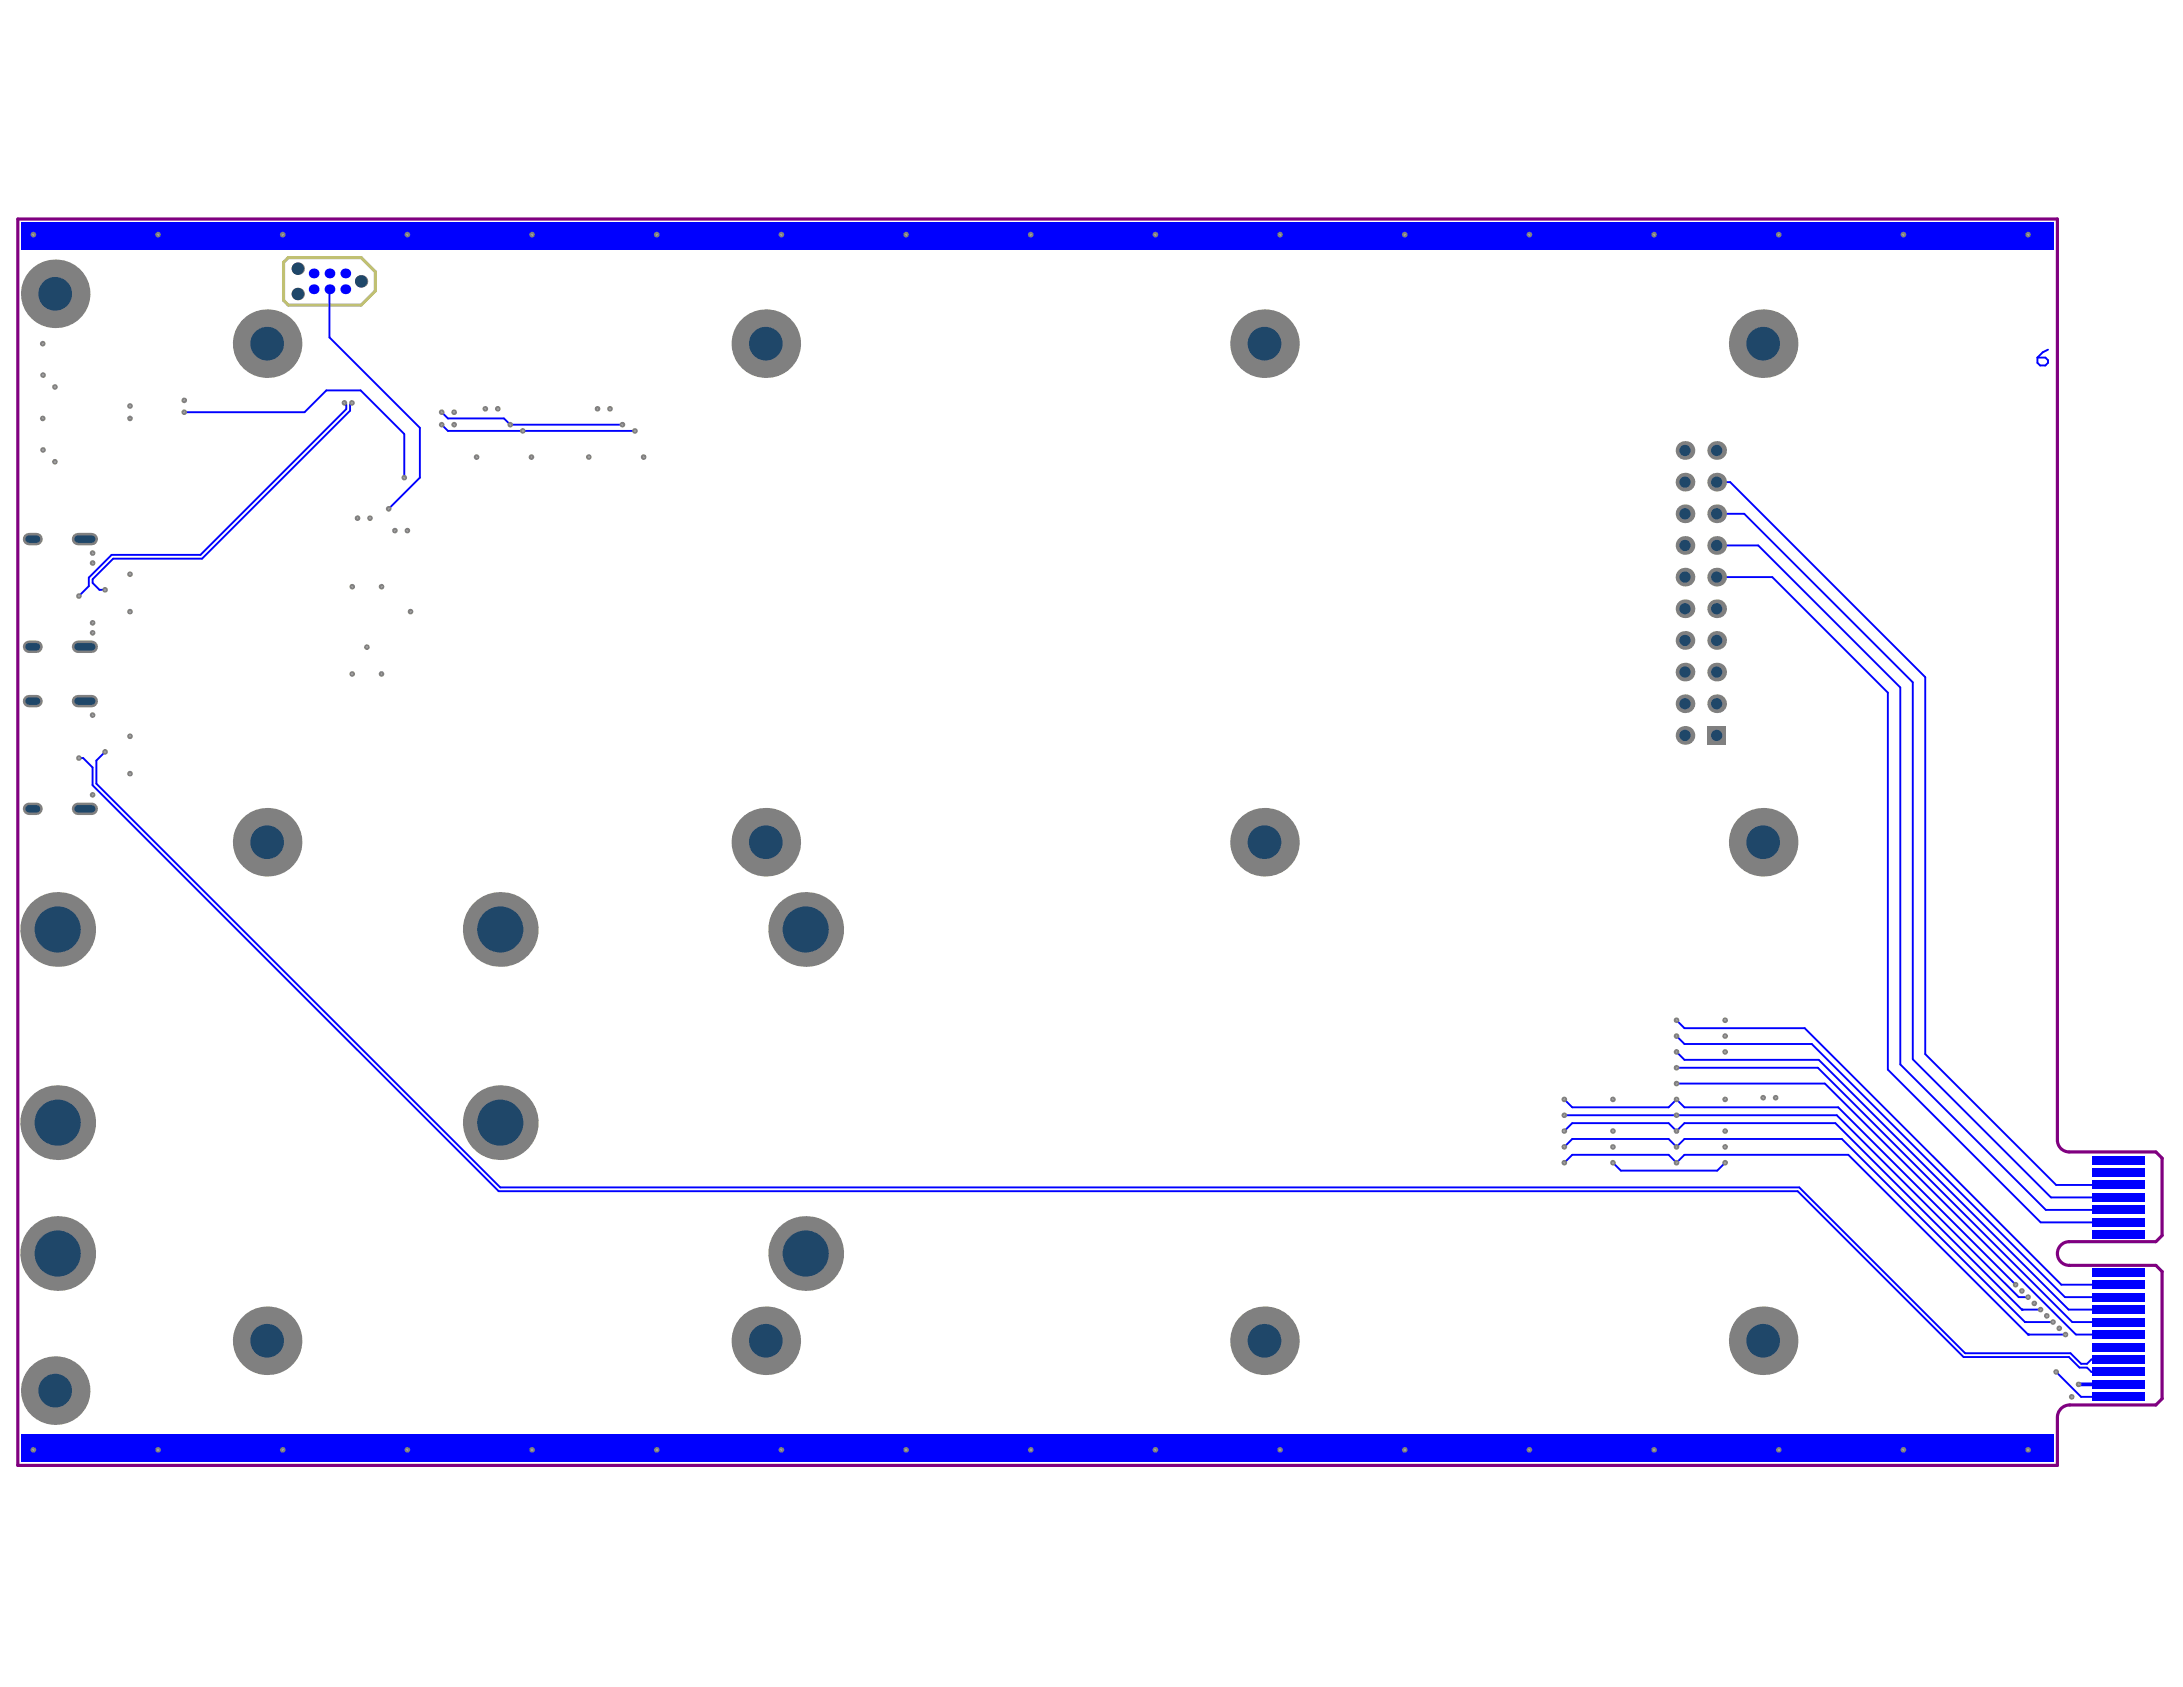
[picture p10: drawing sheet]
<svg xmlns="http://www.w3.org/2000/svg" width="279mm" height="216mm" viewBox="0 0 279 216" stroke-linecap="round" stroke-linejoin="round" font-family="sans-serif">
<path d="M2.3 28h261v117.9a1.52 1.52 0 0 0 1.5 1.5h11.1l.8 .8v9.9l-.8 .8h-11.1a1.52 1.52 0 0 0-1.5 1.5 1.52 1.52 0 0 0 1.5 1.5h11.1l.8 .8v16.3l-.8 .8h-11a1.6 1.6 0 0 0-1.6 1.6v6.1h-261z" fill="none" stroke="#800080" stroke-width=".41"/>
<g fill="#a6968d">
<circle cx="23.6" cy="52.8" r=".16"/>
<circle cx="23.6" cy="51.2" r=".16"/>
<circle cx="51.7" cy="61.1" r=".16"/>
<circle cx="52.5" cy="78.3" r=".16"/>
<circle cx="99.1" cy="160.4" r=".16"/>
<circle cx="103.1" cy="156.4" r=".16"/>
<circle cx="107.1" cy="160.4" r=".16"/>
<circle cx="103.1" cy="164.4" r=".16"/>
<circle cx="100.3" cy="163.2" r=".16"/>
<circle cx="100.3" cy="157.6" r=".16"/>
<circle cx="105.9" cy="157.6" r=".16"/>
<circle cx="105.9" cy="163.2" r=".16"/>
<circle cx="99.1" cy="119" r=".16"/>
<circle cx="103.1" cy="115" r=".16"/>
<circle cx="107.1" cy="119" r=".16"/>
<circle cx="103.1" cy="122.9" r=".16"/>
<circle cx="100.3" cy="121.7" r=".16"/>
<circle cx="100.3" cy="116.2" r=".16"/>
<circle cx="105.9" cy="116.2" r=".16"/>
<circle cx="105.9" cy="121.7" r=".16"/>
<circle cx="3.4" cy="160.4" r=".16"/>
<circle cx="7.4" cy="156.4" r=".16"/>
<circle cx="11.4" cy="160.4" r=".16"/>
<circle cx="7.4" cy="164.4" r=".16"/>
<circle cx="4.6" cy="163.2" r=".16"/>
<circle cx="4.6" cy="157.6" r=".16"/>
<circle cx="10.2" cy="157.6" r=".16"/>
<circle cx="10.2" cy="163.2" r=".16"/>
<circle cx="3.4" cy="119" r=".16"/>
<circle cx="7.4" cy="115" r=".16"/>
<circle cx="11.4" cy="119" r=".16"/>
<circle cx="7.4" cy="122.9" r=".16"/>
<circle cx="4.6" cy="121.7" r=".16"/>
<circle cx="4.6" cy="116.2" r=".16"/>
<circle cx="10.2" cy="116.2" r=".16"/>
<circle cx="10.2" cy="121.7" r=".16"/>
<circle cx="268.3" cy="150.1" r=".16"/>
<circle cx="273.9" cy="150.1" r=".16"/>
<circle cx="268.3" cy="158" r=".16"/>
<circle cx="273.9" cy="158" r=".16"/>
<circle cx="268.3" cy="162.8" r=".16"/>
<circle cx="273.9" cy="162.8" r=".16"/>
<circle cx="268.3" cy="172.4" r=".16"/>
<circle cx="273.9" cy="172.4" r=".16"/>
<circle cx="265.2" cy="178.8" r=".16"/>
<circle cx="5.5" cy="44" r=".16"/>
<circle cx="5.5" cy="48" r=".16"/>
<circle cx="7" cy="49.5" r=".16"/>
<circle cx="5.5" cy="53.6" r=".16"/>
<circle cx="5.5" cy="57.6" r=".16"/>
<circle cx="7" cy="59.1" r=".16"/>
<circle cx="16.6" cy="52" r=".16"/>
<circle cx="16.6" cy="53.6" r=".16"/>
<circle cx="47" cy="82.8" r=".16"/>
<circle cx="48.8" cy="86.3" r=".16"/>
<circle cx="48.8" cy="75.1" r=".16"/>
<circle cx="45.1" cy="75.1" r=".16"/>
<circle cx="45.1" cy="86.3" r=".16"/>
<circle cx="4.3" cy="30" r=".16"/>
<circle cx="20.2" cy="30" r=".16"/>
<circle cx="36.2" cy="30" r=".16"/>
<circle cx="52.1" cy="30" r=".16"/>
<circle cx="68.1" cy="30" r=".16"/>
<circle cx="84.1" cy="30" r=".16"/>
<circle cx="100" cy="30" r=".16"/>
<circle cx="116" cy="30" r=".16"/>
<circle cx="131.9" cy="30" r=".16"/>
<circle cx="147.9" cy="30" r=".16"/>
<circle cx="163.8" cy="30" r=".16"/>
<circle cx="179.8" cy="30" r=".16"/>
<circle cx="195.7" cy="30" r=".16"/>
<circle cx="211.7" cy="30" r=".16"/>
<circle cx="227.7" cy="30" r=".16"/>
<circle cx="243.6" cy="30" r=".16"/>
<circle cx="259.6" cy="30" r=".16"/>
<circle cx="259.6" cy="185.5" r=".16"/>
<circle cx="243.6" cy="185.5" r=".16"/>
<circle cx="227.7" cy="185.5" r=".16"/>
<circle cx="211.7" cy="185.5" r=".16"/>
<circle cx="195.7" cy="185.5" r=".16"/>
<circle cx="179.8" cy="185.5" r=".16"/>
<circle cx="163.8" cy="185.5" r=".16"/>
<circle cx="147.9" cy="185.5" r=".16"/>
<circle cx="131.9" cy="185.5" r=".16"/>
<circle cx="116" cy="185.5" r=".16"/>
<circle cx="100" cy="185.5" r=".16"/>
<circle cx="84.1" cy="185.5" r=".16"/>
<circle cx="68.1" cy="185.5" r=".16"/>
<circle cx="52.1" cy="185.5" r=".16"/>
<circle cx="36.2" cy="185.5" r=".16"/>
<circle cx="20.2" cy="185.5" r=".16"/>
<circle cx="4.3" cy="185.5" r=".16"/>
<circle cx="258.8" cy="165.2" r=".16"/>
<circle cx="260.4" cy="166.8" r=".16"/>
<circle cx="262" cy="168.4" r=".16"/>
<circle cx="263.6" cy="170" r=".16"/>
<circle cx="266" cy="177.2" r=".16"/>
<circle cx="206.4" cy="146.8" r=".16"/>
<circle cx="206.4" cy="144.8" r=".16"/>
<circle cx="206.4" cy="140.7" r=".16"/>
<circle cx="220.8" cy="130.6" r=".16"/>
<circle cx="220.8" cy="132.6" r=".16"/>
<circle cx="220.8" cy="134.6" r=".16"/>
<circle cx="220.8" cy="140.7" r=".16"/>
<circle cx="220.8" cy="144.8" r=".16"/>
<circle cx="220.8" cy="146.8" r=".16"/>
<circle cx="225.7" cy="140.5" r=".16"/>
<circle cx="227.3" cy="140.5" r=".16"/>
<circle cx="200.2" cy="140.7" r=".16"/>
<circle cx="214.6" cy="140.7" r=".16"/>
<circle cx="258" cy="164.4" r=".16"/>
<circle cx="200.2" cy="142.7" r=".16"/>
<circle cx="214.6" cy="142.7" r=".16"/>
<circle cx="259.6" cy="166" r=".16"/>
<circle cx="200.2" cy="144.8" r=".16"/>
<circle cx="214.6" cy="144.8" r=".16"/>
<circle cx="261.2" cy="167.6" r=".16"/>
<circle cx="200.2" cy="146.8" r=".16"/>
<circle cx="214.6" cy="146.8" r=".16"/>
<circle cx="262.8" cy="169.2" r=".16"/>
<circle cx="200.2" cy="148.8" r=".16"/>
<circle cx="214.6" cy="148.8" r=".16"/>
<circle cx="264.4" cy="170.8" r=".16"/>
<circle cx="220.8" cy="148.8" r=".16"/>
<circle cx="206.4" cy="148.8" r=".16"/>
<circle cx="214.6" cy="138.7" r=".16"/>
<circle cx="214.6" cy="136.6" r=".16"/>
<circle cx="214.6" cy="134.6" r=".16"/>
<circle cx="214.6" cy="132.6" r=".16"/>
<circle cx="214.6" cy="130.6" r=".16"/>
<circle cx="263.2" cy="175.6" r=".16"/>
<circle cx="16.6" cy="94.2" r=".16"/>
<circle cx="16.6" cy="99" r=".16"/>
<circle cx="11.9" cy="79.7" r=".16"/>
<circle cx="11.9" cy="72.1" r=".16"/>
<circle cx="11.9" cy="70.8" r=".16"/>
<circle cx="11.9" cy="81" r=".16"/>
<circle cx="11.9" cy="91.5" r=".16"/>
<circle cx="11.9" cy="101.7" r=".16"/>
<circle cx="16.6" cy="73.5" r=".16"/>
<circle cx="16.6" cy="78.3" r=".16"/>
<circle cx="45.8" cy="66.3" r=".16"/>
<circle cx="47.4" cy="66.3" r=".16"/>
<circle cx="50.5" cy="67.9" r=".16"/>
<circle cx="52.1" cy="67.9" r=".16"/>
<circle cx="49.7" cy="65.1" r=".16"/>
<circle cx="40.1" cy="35" r=".16"/>
<circle cx="42.2" cy="35" r=".16"/>
<circle cx="44.2" cy="35" r=".16"/>
<circle cx="40.1" cy="37" r=".16"/>
<circle cx="44.2" cy="37" r=".16"/>
<circle cx="58.1" cy="52.8" r=".16"/>
<circle cx="58.1" cy="54.4" r=".16"/>
<circle cx="56.5" cy="54.4" r=".16"/>
<circle cx="56.5" cy="52.8" r=".16"/>
<circle cx="65.3" cy="54.4" r=".16"/>
<circle cx="66.9" cy="55.1" r=".16"/>
<circle cx="79.7" cy="54.4" r=".16"/>
<circle cx="81.3" cy="55.1" r=".16"/>
<circle cx="62.1" cy="52.3" r=".16"/>
<circle cx="63.7" cy="52.3" r=".16"/>
<circle cx="76.5" cy="52.3" r=".16"/>
<circle cx="78.1" cy="52.3" r=".16"/>
<circle cx="61" cy="58.5" r=".16"/>
<circle cx="68" cy="58.5" r=".16"/>
<circle cx="75.4" cy="58.5" r=".16"/>
<circle cx="82.4" cy="58.5" r=".16"/>
<circle cx="10.2" cy="146.5" r=".16"/>
<circle cx="10.2" cy="140.9" r=".16"/>
<circle cx="4.6" cy="140.9" r=".16"/>
<circle cx="4.6" cy="146.5" r=".16"/>
<circle cx="7.4" cy="147.7" r=".16"/>
<circle cx="11.4" cy="143.7" r=".16"/>
<circle cx="7.4" cy="139.7" r=".16"/>
<circle cx="3.4" cy="143.7" r=".16"/>
<circle cx="66.8" cy="121.7" r=".16"/>
<circle cx="66.8" cy="116.2" r=".16"/>
<circle cx="61.2" cy="116.2" r=".16"/>
<circle cx="61.2" cy="121.7" r=".16"/>
<circle cx="64" cy="122.9" r=".16"/>
<circle cx="68" cy="119" r=".16"/>
<circle cx="64" cy="115" r=".16"/>
<circle cx="60" cy="119" r=".16"/>
<circle cx="66.8" cy="146.5" r=".16"/>
<circle cx="66.8" cy="140.9" r=".16"/>
<circle cx="61.2" cy="140.9" r=".16"/>
<circle cx="61.2" cy="146.5" r=".16"/>
<circle cx="64" cy="147.7" r=".16"/>
<circle cx="68" cy="143.7" r=".16"/>
<circle cx="64" cy="139.7" r=".16"/>
<circle cx="60" cy="143.7" r=".16"/>
<circle cx="13.4" cy="96.2" r=".16"/>
<circle cx="10.1" cy="97" r=".16"/>
<circle cx="45" cy="51.6" r=".16"/>
<circle cx="44.1" cy="51.6" r=".16"/>
<circle cx="10.1" cy="76.3" r=".16"/>
<circle cx="13.4" cy="75.5" r=".16"/>
</g>
<path d="M36.3 33.6l.6-.6h9.3l1.8 1.8v2.4l-1.8 1.8h-9.3l-.6-.6z" fill="none" stroke="#c0c073" stroke-width=".41"/>
<g fill="#00f">
<path d="M2.7 183.6h260.2v3.5h-260.2z"/>
<path d="M2.7 28.5h260.2v3.5h-260.2z"/>
</g>
<g fill="none" stroke="#00f" stroke-width=".24">
<path d="M42.2 37v6.2l11.5 11.5v6.4l-4 4M23.6 52.8h15.4l2.8-2.8h4.4l5.5 5.5v5.6M44.1 51.6l.2 .2v.6l-18.6 18.6h-11.4l-2.9 2.9v1.1l-1.3 1.3M45 51.6l-.2 .2v.8l-18.9 18.9h-11.4l-2.6 2.6v.5l.8 .9h.7M56.5 52.8l.8 .8h7.2l.8 .8h14.4M56.5 54.4l.8 .7h24M260.8 45.8h1l.3 .3v.3l-.3 .4h-.7l-.3-.4zM262.1 44.7l-.7 .4-.6 .7M219.7 61.7h1.7l25 25v48.2l16.8 16.8h7.9M219.7 69.8h5.3l18.2 18.2v48.2l18.6 18.6h9.3M219.7 73.9h7.1l14.8 14.7v48.3l19.6 19.5h9.9M219.7 65.8h3.5l21.6 21.5v48.3l17.7 17.6h8.6"/>
<path d="M10.1 97h.5l1.2 1.2v2.3l52 51.9h166.3l21.2 21.3h13.5l1.4 1.3h.9l.6 .6h3.4M13.4 96.2l-1.1 1.1v3l51.7 51.7h166.3l21.2 21.2h13.5l1.4 1.3h.7l.6-.5h3.4M214.6 132.6l1 1h16.3l32.4 32.4h6.8M214.6 134.6l1 1h17.2l32 32h6.3M214.6 130.6l1 1h15.4l32.8 32.8h7.3M214.6 138.7h19l32.1 32.1h5.4M214.6 136.6h18.1l32.5 32.6h5.9M200.2 148.8l1-1h12.4l1 1 1-1h21l23 23M200.2 144.8l1-1.1h12.4l1 1.1 1-1.1h19.3l23.9 23.9M200.2 140.7l1 1h12.4l1-1 1 1h19.7l22.7 22.7M200.2 142.7h34.9l23.3 23.3h1.2M200.2 146.8l1-1h12.4l1 1 1-1h20.1l23.5 23.4"/>
<path d="M206.4 148.8l1.1 1h12.3l1-1M258.8 167.6h.1M258.8 167.6h2.4M259.2 169.2h.1M259.2 169.2h3.6M259.6 170.8h.1M259.6 170.8h4.8M263.2 175.6h.1M263.2 175.6l3.2 3.2h4.7"/>
</g>
<path d="M266 177.2h5.1" fill="none" stroke="#00f" stroke-width=".48"/>
<circle cx="23.6" cy="52.8" r=".36" fill="#808080"/>
<circle cx="23.6" cy="52.8" r=".16" fill="#a6968d"/>
<circle cx="23.6" cy="51.2" r=".36" fill="#808080"/>
<circle cx="23.6" cy="51.2" r=".16" fill="#a6968d"/>
<circle cx="51.7" cy="61.1" r=".36" fill="#808080"/>
<circle cx="51.7" cy="61.1" r=".16" fill="#a6968d"/>
<circle cx="52.5" cy="78.3" r=".36" fill="#808080"/>
<circle cx="52.5" cy="78.3" r=".16" fill="#a6968d"/>
<circle cx="99.1" cy="160.4" r=".36" fill="#808080"/>
<circle cx="99.1" cy="160.4" r=".16" fill="#a6968d"/>
<circle cx="103.1" cy="156.4" r=".36" fill="#808080"/>
<circle cx="103.1" cy="156.4" r=".16" fill="#a6968d"/>
<circle cx="107.1" cy="160.4" r=".36" fill="#808080"/>
<circle cx="107.1" cy="160.4" r=".16" fill="#a6968d"/>
<circle cx="103.1" cy="164.4" r=".36" fill="#808080"/>
<circle cx="103.1" cy="164.4" r=".16" fill="#a6968d"/>
<circle cx="100.3" cy="163.2" r=".36" fill="#808080"/>
<circle cx="100.3" cy="163.2" r=".16" fill="#a6968d"/>
<circle cx="100.3" cy="157.6" r=".36" fill="#808080"/>
<circle cx="100.3" cy="157.6" r=".16" fill="#a6968d"/>
<circle cx="105.9" cy="157.6" r=".36" fill="#808080"/>
<circle cx="105.9" cy="157.6" r=".16" fill="#a6968d"/>
<circle cx="105.9" cy="163.2" r=".36" fill="#808080"/>
<circle cx="105.9" cy="163.2" r=".16" fill="#a6968d"/>
<circle cx="99.1" cy="119" r=".36" fill="#808080"/>
<circle cx="99.1" cy="119" r=".16" fill="#a6968d"/>
<circle cx="103.1" cy="115" r=".36" fill="#808080"/>
<circle cx="103.1" cy="115" r=".16" fill="#a6968d"/>
<circle cx="107.1" cy="119" r=".36" fill="#808080"/>
<circle cx="107.1" cy="119" r=".16" fill="#a6968d"/>
<circle cx="103.1" cy="122.9" r=".36" fill="#808080"/>
<circle cx="103.1" cy="122.9" r=".16" fill="#a6968d"/>
<circle cx="100.3" cy="121.7" r=".36" fill="#808080"/>
<circle cx="100.3" cy="121.7" r=".16" fill="#a6968d"/>
<circle cx="100.3" cy="116.2" r=".36" fill="#808080"/>
<circle cx="100.3" cy="116.2" r=".16" fill="#a6968d"/>
<circle cx="105.9" cy="116.2" r=".36" fill="#808080"/>
<circle cx="105.9" cy="116.2" r=".16" fill="#a6968d"/>
<circle cx="105.9" cy="121.7" r=".36" fill="#808080"/>
<circle cx="105.9" cy="121.7" r=".16" fill="#a6968d"/>
<circle cx="3.4" cy="160.4" r=".36" fill="#808080"/>
<circle cx="3.4" cy="160.4" r=".16" fill="#a6968d"/>
<circle cx="7.4" cy="156.4" r=".36" fill="#808080"/>
<circle cx="7.4" cy="156.4" r=".16" fill="#a6968d"/>
<circle cx="11.4" cy="160.4" r=".36" fill="#808080"/>
<circle cx="11.4" cy="160.4" r=".16" fill="#a6968d"/>
<circle cx="7.4" cy="164.4" r=".36" fill="#808080"/>
<circle cx="7.4" cy="164.4" r=".16" fill="#a6968d"/>
<circle cx="4.6" cy="163.2" r=".36" fill="#808080"/>
<circle cx="4.6" cy="163.2" r=".16" fill="#a6968d"/>
<circle cx="4.6" cy="157.6" r=".36" fill="#808080"/>
<circle cx="4.6" cy="157.6" r=".16" fill="#a6968d"/>
<circle cx="10.2" cy="157.6" r=".36" fill="#808080"/>
<circle cx="10.2" cy="157.6" r=".16" fill="#a6968d"/>
<circle cx="10.2" cy="163.2" r=".36" fill="#808080"/>
<circle cx="10.2" cy="163.2" r=".16" fill="#a6968d"/>
<circle cx="3.4" cy="119" r=".36" fill="#808080"/>
<circle cx="3.4" cy="119" r=".16" fill="#a6968d"/>
<circle cx="7.4" cy="115" r=".36" fill="#808080"/>
<circle cx="7.4" cy="115" r=".16" fill="#a6968d"/>
<circle cx="11.4" cy="119" r=".36" fill="#808080"/>
<circle cx="11.4" cy="119" r=".16" fill="#a6968d"/>
<circle cx="7.4" cy="122.9" r=".36" fill="#808080"/>
<circle cx="7.4" cy="122.9" r=".16" fill="#a6968d"/>
<circle cx="4.6" cy="121.7" r=".36" fill="#808080"/>
<circle cx="4.6" cy="121.7" r=".16" fill="#a6968d"/>
<circle cx="4.6" cy="116.2" r=".36" fill="#808080"/>
<circle cx="4.6" cy="116.2" r=".16" fill="#a6968d"/>
<circle cx="10.2" cy="116.2" r=".36" fill="#808080"/>
<circle cx="10.2" cy="116.2" r=".16" fill="#a6968d"/>
<circle cx="10.2" cy="121.7" r=".36" fill="#808080"/>
<circle cx="10.2" cy="121.7" r=".16" fill="#a6968d"/>
<circle cx="268.3" cy="150.1" r=".36" fill="#808080"/>
<circle cx="268.3" cy="150.1" r=".16" fill="#a6968d"/>
<circle cx="273.9" cy="150.1" r=".36" fill="#808080"/>
<circle cx="273.9" cy="150.1" r=".16" fill="#a6968d"/>
<circle cx="268.3" cy="158" r=".36" fill="#808080"/>
<circle cx="268.3" cy="158" r=".16" fill="#a6968d"/>
<circle cx="273.9" cy="158" r=".36" fill="#808080"/>
<circle cx="273.9" cy="158" r=".16" fill="#a6968d"/>
<circle cx="268.3" cy="162.8" r=".36" fill="#808080"/>
<circle cx="268.3" cy="162.8" r=".16" fill="#a6968d"/>
<circle cx="273.9" cy="162.8" r=".36" fill="#808080"/>
<circle cx="273.9" cy="162.8" r=".16" fill="#a6968d"/>
<circle cx="268.3" cy="172.4" r=".36" fill="#808080"/>
<circle cx="268.3" cy="172.4" r=".16" fill="#a6968d"/>
<circle cx="273.9" cy="172.4" r=".36" fill="#808080"/>
<circle cx="273.9" cy="172.4" r=".16" fill="#a6968d"/>
<circle cx="265.2" cy="178.8" r=".36" fill="#808080"/>
<circle cx="265.2" cy="178.8" r=".16" fill="#a6968d"/>
<circle cx="5.5" cy="44" r=".36" fill="#808080"/>
<circle cx="5.5" cy="44" r=".16" fill="#a6968d"/>
<circle cx="5.5" cy="48" r=".36" fill="#808080"/>
<circle cx="5.5" cy="48" r=".16" fill="#a6968d"/>
<circle cx="7" cy="49.5" r=".36" fill="#808080"/>
<circle cx="7" cy="49.5" r=".16" fill="#a6968d"/>
<circle cx="5.5" cy="53.6" r=".36" fill="#808080"/>
<circle cx="5.5" cy="53.6" r=".16" fill="#a6968d"/>
<circle cx="5.5" cy="57.6" r=".36" fill="#808080"/>
<circle cx="5.5" cy="57.6" r=".16" fill="#a6968d"/>
<circle cx="7" cy="59.1" r=".36" fill="#808080"/>
<circle cx="7" cy="59.1" r=".16" fill="#a6968d"/>
<circle cx="16.6" cy="52" r=".36" fill="#808080"/>
<circle cx="16.6" cy="52" r=".16" fill="#a6968d"/>
<circle cx="16.6" cy="53.6" r=".36" fill="#808080"/>
<circle cx="16.6" cy="53.6" r=".16" fill="#a6968d"/>
<circle cx="47" cy="82.8" r=".36" fill="#808080"/>
<circle cx="47" cy="82.8" r=".16" fill="#a6968d"/>
<circle cx="48.8" cy="86.3" r=".36" fill="#808080"/>
<circle cx="48.8" cy="86.3" r=".16" fill="#a6968d"/>
<circle cx="48.8" cy="75.1" r=".36" fill="#808080"/>
<circle cx="48.8" cy="75.1" r=".16" fill="#a6968d"/>
<circle cx="45.1" cy="75.1" r=".36" fill="#808080"/>
<circle cx="45.1" cy="75.1" r=".16" fill="#a6968d"/>
<circle cx="45.1" cy="86.3" r=".36" fill="#808080"/>
<circle cx="45.1" cy="86.3" r=".16" fill="#a6968d"/>
<circle cx="4.3" cy="30" r=".36" fill="#808080"/>
<circle cx="4.3" cy="30" r=".16" fill="#a6968d"/>
<circle cx="20.2" cy="30" r=".36" fill="#808080"/>
<circle cx="20.2" cy="30" r=".16" fill="#a6968d"/>
<circle cx="36.2" cy="30" r=".36" fill="#808080"/>
<circle cx="36.2" cy="30" r=".16" fill="#a6968d"/>
<circle cx="52.1" cy="30" r=".36" fill="#808080"/>
<circle cx="52.1" cy="30" r=".16" fill="#a6968d"/>
<circle cx="68.1" cy="30" r=".36" fill="#808080"/>
<circle cx="68.1" cy="30" r=".16" fill="#a6968d"/>
<circle cx="84.1" cy="30" r=".36" fill="#808080"/>
<circle cx="84.1" cy="30" r=".16" fill="#a6968d"/>
<circle cx="100" cy="30" r=".36" fill="#808080"/>
<circle cx="100" cy="30" r=".16" fill="#a6968d"/>
<circle cx="116" cy="30" r=".36" fill="#808080"/>
<circle cx="116" cy="30" r=".16" fill="#a6968d"/>
<circle cx="131.9" cy="30" r=".36" fill="#808080"/>
<circle cx="131.9" cy="30" r=".16" fill="#a6968d"/>
<circle cx="147.9" cy="30" r=".36" fill="#808080"/>
<circle cx="147.9" cy="30" r=".16" fill="#a6968d"/>
<circle cx="163.8" cy="30" r=".36" fill="#808080"/>
<circle cx="163.8" cy="30" r=".16" fill="#a6968d"/>
<circle cx="179.8" cy="30" r=".36" fill="#808080"/>
<circle cx="179.8" cy="30" r=".16" fill="#a6968d"/>
<circle cx="195.7" cy="30" r=".36" fill="#808080"/>
<circle cx="195.7" cy="30" r=".16" fill="#a6968d"/>
<circle cx="211.7" cy="30" r=".36" fill="#808080"/>
<circle cx="211.7" cy="30" r=".16" fill="#a6968d"/>
<circle cx="227.7" cy="30" r=".36" fill="#808080"/>
<circle cx="227.7" cy="30" r=".16" fill="#a6968d"/>
<circle cx="243.6" cy="30" r=".36" fill="#808080"/>
<circle cx="243.6" cy="30" r=".16" fill="#a6968d"/>
<circle cx="259.6" cy="30" r=".36" fill="#808080"/>
<circle cx="259.6" cy="30" r=".16" fill="#a6968d"/>
<circle cx="259.6" cy="185.5" r=".36" fill="#808080"/>
<circle cx="259.6" cy="185.5" r=".16" fill="#a6968d"/>
<circle cx="243.6" cy="185.5" r=".36" fill="#808080"/>
<circle cx="243.6" cy="185.5" r=".16" fill="#a6968d"/>
<circle cx="227.7" cy="185.5" r=".36" fill="#808080"/>
<circle cx="227.7" cy="185.5" r=".16" fill="#a6968d"/>
<circle cx="211.7" cy="185.5" r=".36" fill="#808080"/>
<circle cx="211.7" cy="185.5" r=".16" fill="#a6968d"/>
<circle cx="195.7" cy="185.5" r=".36" fill="#808080"/>
<circle cx="195.7" cy="185.5" r=".16" fill="#a6968d"/>
<circle cx="179.8" cy="185.5" r=".36" fill="#808080"/>
<circle cx="179.8" cy="185.5" r=".16" fill="#a6968d"/>
<circle cx="163.8" cy="185.5" r=".36" fill="#808080"/>
<circle cx="163.8" cy="185.5" r=".16" fill="#a6968d"/>
<circle cx="147.9" cy="185.5" r=".36" fill="#808080"/>
<circle cx="147.9" cy="185.5" r=".16" fill="#a6968d"/>
<circle cx="131.9" cy="185.5" r=".36" fill="#808080"/>
<circle cx="131.9" cy="185.5" r=".16" fill="#a6968d"/>
<circle cx="116" cy="185.5" r=".36" fill="#808080"/>
<circle cx="116" cy="185.5" r=".16" fill="#a6968d"/>
<circle cx="100" cy="185.5" r=".36" fill="#808080"/>
<circle cx="100" cy="185.5" r=".16" fill="#a6968d"/>
<circle cx="84.1" cy="185.5" r=".36" fill="#808080"/>
<circle cx="84.1" cy="185.5" r=".16" fill="#a6968d"/>
<circle cx="68.1" cy="185.5" r=".36" fill="#808080"/>
<circle cx="68.1" cy="185.5" r=".16" fill="#a6968d"/>
<circle cx="52.1" cy="185.5" r=".36" fill="#808080"/>
<circle cx="52.1" cy="185.5" r=".16" fill="#a6968d"/>
<circle cx="36.2" cy="185.5" r=".36" fill="#808080"/>
<circle cx="36.2" cy="185.5" r=".16" fill="#a6968d"/>
<circle cx="20.2" cy="185.5" r=".36" fill="#808080"/>
<circle cx="20.2" cy="185.5" r=".16" fill="#a6968d"/>
<circle cx="4.3" cy="185.5" r=".36" fill="#808080"/>
<circle cx="4.3" cy="185.5" r=".16" fill="#a6968d"/>
<circle cx="258.8" cy="165.2" r=".36" fill="#808080"/>
<circle cx="258.8" cy="165.2" r=".16" fill="#a6968d"/>
<circle cx="260.4" cy="166.8" r=".36" fill="#808080"/>
<circle cx="260.4" cy="166.8" r=".16" fill="#a6968d"/>
<circle cx="262" cy="168.4" r=".36" fill="#808080"/>
<circle cx="262" cy="168.4" r=".16" fill="#a6968d"/>
<circle cx="263.6" cy="170" r=".36" fill="#808080"/>
<circle cx="263.6" cy="170" r=".16" fill="#a6968d"/>
<circle cx="266" cy="177.2" r=".36" fill="#808080"/>
<circle cx="266" cy="177.2" r=".16" fill="#a6968d"/>
<circle cx="206.4" cy="146.8" r=".36" fill="#808080"/>
<circle cx="206.4" cy="146.8" r=".16" fill="#a6968d"/>
<circle cx="206.4" cy="144.8" r=".36" fill="#808080"/>
<circle cx="206.4" cy="144.8" r=".16" fill="#a6968d"/>
<circle cx="206.4" cy="140.7" r=".36" fill="#808080"/>
<circle cx="206.4" cy="140.7" r=".16" fill="#a6968d"/>
<circle cx="220.8" cy="130.6" r=".36" fill="#808080"/>
<circle cx="220.8" cy="130.6" r=".16" fill="#a6968d"/>
<circle cx="220.8" cy="132.6" r=".36" fill="#808080"/>
<circle cx="220.8" cy="132.6" r=".16" fill="#a6968d"/>
<circle cx="220.8" cy="134.6" r=".36" fill="#808080"/>
<circle cx="220.8" cy="134.6" r=".16" fill="#a6968d"/>
<circle cx="220.8" cy="140.7" r=".36" fill="#808080"/>
<circle cx="220.8" cy="140.7" r=".16" fill="#a6968d"/>
<circle cx="220.8" cy="144.8" r=".36" fill="#808080"/>
<circle cx="220.8" cy="144.8" r=".16" fill="#a6968d"/>
<circle cx="220.8" cy="146.8" r=".36" fill="#808080"/>
<circle cx="220.8" cy="146.8" r=".16" fill="#a6968d"/>
<circle cx="225.7" cy="140.5" r=".36" fill="#808080"/>
<circle cx="225.7" cy="140.5" r=".16" fill="#a6968d"/>
<circle cx="227.3" cy="140.5" r=".36" fill="#808080"/>
<circle cx="227.3" cy="140.5" r=".16" fill="#a6968d"/>
<circle cx="200.2" cy="140.7" r=".36" fill="#808080"/>
<circle cx="200.2" cy="140.7" r=".16" fill="#a6968d"/>
<circle cx="214.6" cy="140.7" r=".36" fill="#808080"/>
<circle cx="214.6" cy="140.7" r=".16" fill="#a6968d"/>
<circle cx="258" cy="164.4" r=".36" fill="#808080"/>
<circle cx="258" cy="164.4" r=".16" fill="#a6968d"/>
<circle cx="200.2" cy="142.7" r=".36" fill="#808080"/>
<circle cx="200.2" cy="142.7" r=".16" fill="#a6968d"/>
<circle cx="214.6" cy="142.7" r=".36" fill="#808080"/>
<circle cx="214.6" cy="142.7" r=".16" fill="#a6968d"/>
<circle cx="259.6" cy="166" r=".36" fill="#808080"/>
<circle cx="259.6" cy="166" r=".16" fill="#a6968d"/>
<circle cx="200.2" cy="144.8" r=".36" fill="#808080"/>
<circle cx="200.2" cy="144.8" r=".16" fill="#a6968d"/>
<circle cx="214.6" cy="144.8" r=".36" fill="#808080"/>
<circle cx="214.6" cy="144.8" r=".16" fill="#a6968d"/>
<circle cx="261.2" cy="167.6" r=".36" fill="#808080"/>
<circle cx="261.2" cy="167.6" r=".16" fill="#a6968d"/>
<circle cx="200.2" cy="146.8" r=".36" fill="#808080"/>
<circle cx="200.2" cy="146.8" r=".16" fill="#a6968d"/>
<circle cx="214.6" cy="146.8" r=".36" fill="#808080"/>
<circle cx="214.6" cy="146.8" r=".16" fill="#a6968d"/>
<circle cx="262.8" cy="169.2" r=".36" fill="#808080"/>
<circle cx="262.8" cy="169.2" r=".16" fill="#a6968d"/>
<circle cx="200.2" cy="148.8" r=".36" fill="#808080"/>
<circle cx="200.2" cy="148.8" r=".16" fill="#a6968d"/>
<circle cx="214.6" cy="148.8" r=".36" fill="#808080"/>
<circle cx="214.6" cy="148.8" r=".16" fill="#a6968d"/>
<circle cx="264.4" cy="170.8" r=".36" fill="#808080"/>
<circle cx="264.4" cy="170.8" r=".16" fill="#a6968d"/>
<circle cx="220.8" cy="148.8" r=".36" fill="#808080"/>
<circle cx="220.8" cy="148.8" r=".16" fill="#a6968d"/>
<circle cx="206.4" cy="148.8" r=".36" fill="#808080"/>
<circle cx="206.4" cy="148.8" r=".16" fill="#a6968d"/>
<circle cx="214.6" cy="138.7" r=".36" fill="#808080"/>
<circle cx="214.6" cy="138.7" r=".16" fill="#a6968d"/>
<circle cx="214.6" cy="136.6" r=".36" fill="#808080"/>
<circle cx="214.6" cy="136.6" r=".16" fill="#a6968d"/>
<circle cx="214.6" cy="134.6" r=".36" fill="#808080"/>
<circle cx="214.6" cy="134.6" r=".16" fill="#a6968d"/>
<circle cx="214.6" cy="132.6" r=".36" fill="#808080"/>
<circle cx="214.6" cy="132.6" r=".16" fill="#a6968d"/>
<circle cx="214.6" cy="130.6" r=".36" fill="#808080"/>
<circle cx="214.6" cy="130.6" r=".16" fill="#a6968d"/>
<circle cx="263.2" cy="175.6" r=".36" fill="#808080"/>
<circle cx="263.2" cy="175.6" r=".16" fill="#a6968d"/>
<circle cx="16.6" cy="94.2" r=".36" fill="#808080"/>
<circle cx="16.6" cy="94.2" r=".16" fill="#a6968d"/>
<circle cx="16.6" cy="99" r=".36" fill="#808080"/>
<circle cx="16.6" cy="99" r=".16" fill="#a6968d"/>
<circle cx="11.9" cy="79.7" r=".36" fill="#808080"/>
<circle cx="11.9" cy="79.7" r=".16" fill="#a6968d"/>
<circle cx="11.9" cy="72.1" r=".36" fill="#808080"/>
<circle cx="11.9" cy="72.1" r=".16" fill="#a6968d"/>
<circle cx="11.9" cy="70.8" r=".36" fill="#808080"/>
<circle cx="11.9" cy="70.8" r=".16" fill="#a6968d"/>
<circle cx="11.9" cy="81" r=".36" fill="#808080"/>
<circle cx="11.9" cy="81" r=".16" fill="#a6968d"/>
<circle cx="11.9" cy="91.5" r=".36" fill="#808080"/>
<circle cx="11.9" cy="91.5" r=".16" fill="#a6968d"/>
<circle cx="11.9" cy="101.7" r=".36" fill="#808080"/>
<circle cx="11.9" cy="101.7" r=".16" fill="#a6968d"/>
<circle cx="16.6" cy="73.5" r=".36" fill="#808080"/>
<circle cx="16.6" cy="73.5" r=".16" fill="#a6968d"/>
<circle cx="16.6" cy="78.3" r=".36" fill="#808080"/>
<circle cx="16.6" cy="78.3" r=".16" fill="#a6968d"/>
<circle cx="45.8" cy="66.3" r=".36" fill="#808080"/>
<circle cx="45.8" cy="66.3" r=".16" fill="#a6968d"/>
<circle cx="47.4" cy="66.3" r=".36" fill="#808080"/>
<circle cx="47.4" cy="66.3" r=".16" fill="#a6968d"/>
<circle cx="50.5" cy="67.9" r=".36" fill="#808080"/>
<circle cx="50.5" cy="67.9" r=".16" fill="#a6968d"/>
<circle cx="52.1" cy="67.9" r=".36" fill="#808080"/>
<circle cx="52.1" cy="67.9" r=".16" fill="#a6968d"/>
<circle cx="49.7" cy="65.1" r=".36" fill="#808080"/>
<circle cx="49.7" cy="65.1" r=".16" fill="#a6968d"/>
<circle cx="40.1" cy="35" r=".36" fill="#808080"/>
<circle cx="40.1" cy="35" r=".16" fill="#a6968d"/>
<circle cx="42.2" cy="35" r=".36" fill="#808080"/>
<circle cx="42.2" cy="35" r=".16" fill="#a6968d"/>
<circle cx="44.2" cy="35" r=".36" fill="#808080"/>
<circle cx="44.2" cy="35" r=".16" fill="#a6968d"/>
<circle cx="40.1" cy="37" r=".36" fill="#808080"/>
<circle cx="40.1" cy="37" r=".16" fill="#a6968d"/>
<circle cx="44.2" cy="37" r=".36" fill="#808080"/>
<circle cx="44.2" cy="37" r=".16" fill="#a6968d"/>
<circle cx="58.1" cy="52.8" r=".36" fill="#808080"/>
<circle cx="58.1" cy="52.8" r=".16" fill="#a6968d"/>
<circle cx="58.1" cy="54.4" r=".36" fill="#808080"/>
<circle cx="58.1" cy="54.4" r=".16" fill="#a6968d"/>
<circle cx="56.5" cy="54.4" r=".36" fill="#808080"/>
<circle cx="56.5" cy="54.4" r=".16" fill="#a6968d"/>
<circle cx="56.5" cy="52.8" r=".36" fill="#808080"/>
<circle cx="56.5" cy="52.8" r=".16" fill="#a6968d"/>
<circle cx="65.3" cy="54.4" r=".36" fill="#808080"/>
<circle cx="65.3" cy="54.4" r=".16" fill="#a6968d"/>
<circle cx="66.9" cy="55.1" r=".36" fill="#808080"/>
<circle cx="66.9" cy="55.1" r=".16" fill="#a6968d"/>
<circle cx="79.7" cy="54.4" r=".36" fill="#808080"/>
<circle cx="79.7" cy="54.4" r=".16" fill="#a6968d"/>
<circle cx="81.3" cy="55.1" r=".36" fill="#808080"/>
<circle cx="81.3" cy="55.1" r=".16" fill="#a6968d"/>
<circle cx="62.1" cy="52.3" r=".36" fill="#808080"/>
<circle cx="62.1" cy="52.3" r=".16" fill="#a6968d"/>
<circle cx="63.7" cy="52.3" r=".36" fill="#808080"/>
<circle cx="63.7" cy="52.3" r=".16" fill="#a6968d"/>
<circle cx="76.5" cy="52.3" r=".36" fill="#808080"/>
<circle cx="76.5" cy="52.3" r=".16" fill="#a6968d"/>
<circle cx="78.1" cy="52.3" r=".36" fill="#808080"/>
<circle cx="78.1" cy="52.3" r=".16" fill="#a6968d"/>
<circle cx="61" cy="58.5" r=".36" fill="#808080"/>
<circle cx="61" cy="58.5" r=".16" fill="#a6968d"/>
<circle cx="68" cy="58.5" r=".36" fill="#808080"/>
<circle cx="68" cy="58.5" r=".16" fill="#a6968d"/>
<circle cx="75.4" cy="58.5" r=".36" fill="#808080"/>
<circle cx="75.4" cy="58.5" r=".16" fill="#a6968d"/>
<circle cx="82.4" cy="58.5" r=".36" fill="#808080"/>
<circle cx="82.4" cy="58.5" r=".16" fill="#a6968d"/>
<circle cx="10.2" cy="146.5" r=".36" fill="#808080"/>
<circle cx="10.2" cy="146.5" r=".16" fill="#a6968d"/>
<circle cx="10.2" cy="140.9" r=".36" fill="#808080"/>
<circle cx="10.2" cy="140.9" r=".16" fill="#a6968d"/>
<circle cx="4.6" cy="140.9" r=".36" fill="#808080"/>
<circle cx="4.6" cy="140.9" r=".16" fill="#a6968d"/>
<circle cx="4.6" cy="146.5" r=".36" fill="#808080"/>
<circle cx="4.6" cy="146.5" r=".16" fill="#a6968d"/>
<circle cx="7.4" cy="147.7" r=".36" fill="#808080"/>
<circle cx="7.4" cy="147.7" r=".16" fill="#a6968d"/>
<circle cx="11.4" cy="143.7" r=".36" fill="#808080"/>
<circle cx="11.4" cy="143.7" r=".16" fill="#a6968d"/>
<circle cx="7.4" cy="139.7" r=".36" fill="#808080"/>
<circle cx="7.4" cy="139.7" r=".16" fill="#a6968d"/>
<circle cx="3.4" cy="143.7" r=".36" fill="#808080"/>
<circle cx="3.4" cy="143.7" r=".16" fill="#a6968d"/>
<circle cx="66.8" cy="121.7" r=".36" fill="#808080"/>
<circle cx="66.8" cy="121.7" r=".16" fill="#a6968d"/>
<circle cx="66.8" cy="116.2" r=".36" fill="#808080"/>
<circle cx="66.8" cy="116.2" r=".16" fill="#a6968d"/>
<circle cx="61.2" cy="116.2" r=".36" fill="#808080"/>
<circle cx="61.2" cy="116.2" r=".16" fill="#a6968d"/>
<circle cx="61.2" cy="121.7" r=".36" fill="#808080"/>
<circle cx="61.2" cy="121.7" r=".16" fill="#a6968d"/>
<circle cx="64" cy="122.9" r=".36" fill="#808080"/>
<circle cx="64" cy="122.9" r=".16" fill="#a6968d"/>
<circle cx="68" cy="119" r=".36" fill="#808080"/>
<circle cx="68" cy="119" r=".16" fill="#a6968d"/>
<circle cx="64" cy="115" r=".36" fill="#808080"/>
<circle cx="64" cy="115" r=".16" fill="#a6968d"/>
<circle cx="60" cy="119" r=".36" fill="#808080"/>
<circle cx="60" cy="119" r=".16" fill="#a6968d"/>
<circle cx="66.8" cy="146.5" r=".36" fill="#808080"/>
<circle cx="66.8" cy="146.5" r=".16" fill="#a6968d"/>
<circle cx="66.8" cy="140.9" r=".36" fill="#808080"/>
<circle cx="66.8" cy="140.9" r=".16" fill="#a6968d"/>
<circle cx="61.2" cy="140.9" r=".36" fill="#808080"/>
<circle cx="61.2" cy="140.9" r=".16" fill="#a6968d"/>
<circle cx="61.2" cy="146.5" r=".36" fill="#808080"/>
<circle cx="61.2" cy="146.5" r=".16" fill="#a6968d"/>
<circle cx="64" cy="147.7" r=".36" fill="#808080"/>
<circle cx="64" cy="147.7" r=".16" fill="#a6968d"/>
<circle cx="68" cy="143.7" r=".36" fill="#808080"/>
<circle cx="68" cy="143.7" r=".16" fill="#a6968d"/>
<circle cx="64" cy="139.7" r=".36" fill="#808080"/>
<circle cx="64" cy="139.7" r=".16" fill="#a6968d"/>
<circle cx="60" cy="143.7" r=".36" fill="#808080"/>
<circle cx="60" cy="143.7" r=".16" fill="#a6968d"/>
<circle cx="13.4" cy="96.2" r=".36" fill="#808080"/>
<circle cx="13.4" cy="96.2" r=".16" fill="#a6968d"/>
<circle cx="10.1" cy="97" r=".36" fill="#808080"/>
<circle cx="10.1" cy="97" r=".16" fill="#a6968d"/>
<circle cx="45" cy="51.6" r=".36" fill="#808080"/>
<circle cx="45" cy="51.6" r=".16" fill="#a6968d"/>
<circle cx="44.1" cy="51.6" r=".36" fill="#808080"/>
<circle cx="44.1" cy="51.6" r=".16" fill="#a6968d"/>
<circle cx="10.1" cy="76.3" r=".36" fill="#808080"/>
<circle cx="10.1" cy="76.3" r=".16" fill="#a6968d"/>
<circle cx="13.4" cy="75.5" r=".36" fill="#808080"/>
<circle cx="13.4" cy="75.5" r=".16" fill="#a6968d"/>
<circle cx="38.1" cy="37.6" r=".79" fill="#808080"/>
<circle cx="38.1" cy="37.6" r=".79" fill="#1f4769"/>
<circle cx="38.1" cy="34.4" r=".79" fill="#808080"/>
<circle cx="38.1" cy="34.4" r=".79" fill="#1f4769"/>
<path d="M10 69h1.7M10 89.7h1.7M10 82.8h1.7M10 103.5h1.7" fill="none" stroke="#808080" stroke-width="1.6"/>
<path d="M10 69h1.7M10 89.7h1.7M10 82.8h1.7M10 103.5h1.7" fill="none" stroke="#1f4769" stroke-width=".96"/>
<circle cx="46.2" cy="36" r=".79" fill="#808080"/>
<circle cx="46.2" cy="36" r=".79" fill="#1f4769"/>
<path d="M218.5 92.9h2.4v2.4h-2.4z" fill-rule="evenodd" fill="#808080"/>
<circle cx="219.7" cy="94.1" r=".72" fill="#1f4769"/>
<circle cx="215.7" cy="94.1" r="1.2" fill="#808080"/>
<circle cx="215.7" cy="94.1" r=".72" fill="#1f4769"/>
<circle cx="219.7" cy="90.1" r="1.2" fill="#808080"/>
<circle cx="219.7" cy="90.1" r=".72" fill="#1f4769"/>
<circle cx="215.7" cy="90.1" r="1.2" fill="#808080"/>
<circle cx="215.7" cy="90.1" r=".72" fill="#1f4769"/>
<circle cx="219.7" cy="86" r="1.2" fill="#808080"/>
<circle cx="219.7" cy="86" r=".72" fill="#1f4769"/>
<circle cx="215.7" cy="86" r="1.2" fill="#808080"/>
<circle cx="215.7" cy="86" r=".72" fill="#1f4769"/>
<circle cx="219.7" cy="77.9" r="1.2" fill="#808080"/>
<circle cx="219.7" cy="77.9" r=".72" fill="#1f4769"/>
<circle cx="215.7" cy="77.9" r="1.2" fill="#808080"/>
<circle cx="215.7" cy="77.9" r=".72" fill="#1f4769"/>
<circle cx="219.7" cy="73.9" r="1.2" fill="#808080"/>
<circle cx="219.7" cy="73.9" r=".72" fill="#1f4769"/>
<circle cx="215.7" cy="73.9" r="1.2" fill="#808080"/>
<circle cx="215.7" cy="73.9" r=".72" fill="#1f4769"/>
<circle cx="219.7" cy="65.8" r="1.2" fill="#808080"/>
<circle cx="219.7" cy="65.8" r=".72" fill="#1f4769"/>
<circle cx="215.7" cy="65.8" r="1.2" fill="#808080"/>
<circle cx="215.7" cy="65.8" r=".72" fill="#1f4769"/>
<circle cx="219.7" cy="61.7" r="1.2" fill="#808080"/>
<circle cx="219.7" cy="61.7" r=".72" fill="#1f4769"/>
<circle cx="215.7" cy="61.7" r="1.2" fill="#808080"/>
<circle cx="215.7" cy="61.7" r=".72" fill="#1f4769"/>
<circle cx="34.2" cy="107.8" r="4.4" fill="#808080"/>
<circle cx="34.2" cy="107.8" r="2.15" fill="#1f4769"/>
<circle cx="34.2" cy="44" r="4.4" fill="#808080"/>
<circle cx="34.2" cy="44" r="2.15" fill="#1f4769"/>
<circle cx="219.7" cy="82" r="1.2" fill="#808080"/>
<circle cx="219.7" cy="82" r=".72" fill="#1f4769"/>
<circle cx="215.7" cy="82" r="1.2" fill="#808080"/>
<circle cx="215.7" cy="82" r=".72" fill="#1f4769"/>
<circle cx="219.7" cy="69.8" r="1.2" fill="#808080"/>
<circle cx="219.7" cy="69.8" r=".72" fill="#1f4769"/>
<circle cx="215.7" cy="69.8" r="1.2" fill="#808080"/>
<circle cx="215.7" cy="69.8" r=".72" fill="#1f4769"/>
<circle cx="219.7" cy="57.7" r="1.2" fill="#808080"/>
<circle cx="219.7" cy="57.7" r=".72" fill="#1f4769"/>
<circle cx="215.7" cy="57.7" r="1.2" fill="#808080"/>
<circle cx="215.7" cy="57.7" r=".72" fill="#1f4769"/>
<circle cx="34.2" cy="171.6" r="4.4" fill="#808080"/>
<circle cx="34.2" cy="171.6" r="2.15" fill="#1f4769"/>
<path d="M3.7 69h1M3.7 89.7h1M3.7 82.8h1M3.7 103.5h1" fill="none" stroke="#808080" stroke-width="1.6"/>
<path d="M3.7 69h1M3.7 89.7h1M3.7 82.8h1M3.7 103.5h1" fill="none" stroke="#1f4769" stroke-width=".96"/>
<circle cx="7.1" cy="37.6" r="4.4" fill="#808080"/>
<circle cx="7.1" cy="37.6" r="2.15" fill="#1f4769"/>
<circle cx="7.1" cy="178" r="4.4" fill="#808080"/>
<circle cx="7.1" cy="178" r="2.15" fill="#1f4769"/>
<circle cx="7.4" cy="143.7" r="4.8" fill="#808080"/>
<circle cx="7.4" cy="143.7" r="2.95" fill="#1f4769"/>
<circle cx="7.4" cy="160.4" r="4.8" fill="#808080"/>
<circle cx="7.4" cy="160.4" r="2.95" fill="#1f4769"/>
<circle cx="64" cy="143.7" r="4.8" fill="#808080"/>
<circle cx="64" cy="143.7" r="2.95" fill="#1f4769"/>
<circle cx="103.1" cy="160.4" r="4.8" fill="#808080"/>
<circle cx="103.1" cy="160.4" r="2.95" fill="#1f4769"/>
<circle cx="98" cy="107.8" r="4.4" fill="#808080"/>
<circle cx="98" cy="107.8" r="2.15" fill="#1f4769"/>
<circle cx="98" cy="44" r="4.4" fill="#808080"/>
<circle cx="98" cy="44" r="2.15" fill="#1f4769"/>
<circle cx="161.8" cy="107.8" r="4.4" fill="#808080"/>
<circle cx="161.8" cy="107.8" r="2.15" fill="#1f4769"/>
<circle cx="161.8" cy="44" r="4.4" fill="#808080"/>
<circle cx="161.8" cy="44" r="2.15" fill="#1f4769"/>
<circle cx="7.4" cy="119" r="4.8" fill="#808080"/>
<circle cx="7.4" cy="119" r="2.95" fill="#1f4769"/>
<circle cx="64" cy="119" r="4.8" fill="#808080"/>
<circle cx="64" cy="119" r="2.95" fill="#1f4769"/>
<circle cx="103.1" cy="119" r="4.8" fill="#808080"/>
<circle cx="103.1" cy="119" r="2.95" fill="#1f4769"/>
<circle cx="98" cy="171.6" r="4.4" fill="#808080"/>
<circle cx="98" cy="171.6" r="2.15" fill="#1f4769"/>
<circle cx="161.8" cy="171.6" r="4.4" fill="#808080"/>
<circle cx="161.8" cy="171.6" r="2.15" fill="#1f4769"/>
<circle cx="225.7" cy="107.8" r="4.4" fill="#808080"/>
<circle cx="225.7" cy="107.8" r="2.15" fill="#1f4769"/>
<circle cx="225.7" cy="44" r="4.4" fill="#808080"/>
<circle cx="225.7" cy="44" r="2.15" fill="#1f4769"/>
<circle cx="225.7" cy="171.6" r="4.4" fill="#808080"/>
<circle cx="225.7" cy="171.6" r="2.15" fill="#1f4769"/>
<g fill="#00f">
<circle cx="42.2" cy="37" r=".63"/>
<circle cx="42.2" cy="35" r=".63"/>
<circle cx="44.2" cy="37" r=".63"/>
<circle cx="44.2" cy="35" r=".63"/>
<circle cx="40.1" cy="37" r=".63"/>
<circle cx="40.1" cy="35" r=".63"/>
</g>
<g fill="#00f">
<path d="M267.8 176.6h6.7v1.1h-6.7z" fill-rule="evenodd"/>
<path d="M267.8 173.4h6.7v1.1h-6.7z" fill-rule="evenodd"/>
<path d="M267.8 170.2h6.7v1.2h-6.7z" fill-rule="evenodd"/>
<path d="M267.8 167h6.7v1.2h-6.7z" fill-rule="evenodd"/>
<path d="M267.8 163.9h6.7v1.1h-6.7z" fill-rule="evenodd"/>
<path d="M267.8 157.5h6.7v1.1h-6.7z" fill-rule="evenodd"/>
<path d="M267.8 154.3h6.7v1.1h-6.7z" fill-rule="evenodd"/>
<path d="M267.8 151.1h6.7v1.1h-6.7z" fill-rule="evenodd"/>
<path d="M267.8 147.9h6.7v1.1h-6.7z" fill-rule="evenodd"/>
<path d="M267.8 175h6.7v1.1h-6.7z" fill-rule="evenodd"/>
<path d="M267.8 178.2h6.7v1.1h-6.7z" fill-rule="evenodd"/>
<path d="M267.8 162.3h6.7v1.1h-6.7z" fill-rule="evenodd"/>
<path d="M267.8 165.4h6.7v1.2h-6.7z" fill-rule="evenodd"/>
<path d="M267.8 168.6h6.7v1.2h-6.7z" fill-rule="evenodd"/>
<path d="M267.8 171.8h6.7v1.1h-6.7z" fill-rule="evenodd"/>
<path d="M267.8 149.5h6.7v1.1h-6.7z" fill-rule="evenodd"/>
<path d="M267.8 152.7h6.7v1.1h-6.7z" fill-rule="evenodd"/>
<path d="M267.8 155.9h6.7v1.1h-6.7z" fill-rule="evenodd"/>
</g>
</svg>
